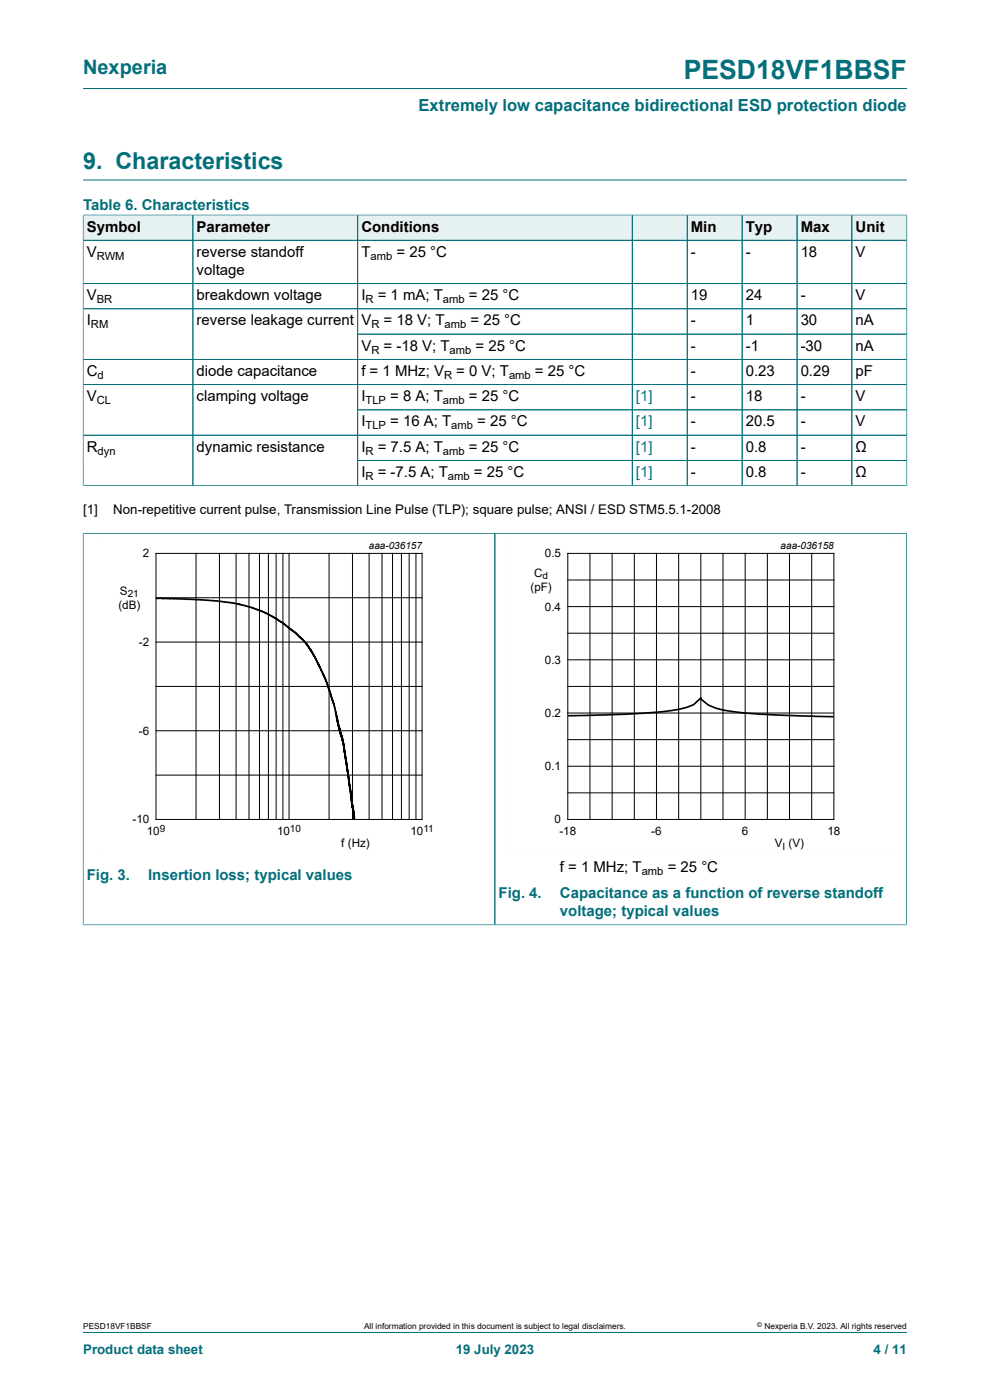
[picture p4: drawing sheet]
<svg xmlns="http://www.w3.org/2000/svg" width="210mm" height="297mm" viewBox="0 0 210 297" stroke-linecap="round" stroke-linejoin="round" font-family="sans-serif">
<defs><g id="words">
<text font-size="5.6" fill="#036f7b" x="145" y="16.8">PESD18VF1BBSF</text>
<text font-size="4.9" fill="#036f7b" x="17.6" y="35.9">9. Characteristics</text>
<text font-size="4.2" fill="#036f7b" x="17.6" y="15.6">Nexperia</text>
<text font-size="3.5" fill="#036f7b" x="88.8" y="23.7">Extremely low capacitance bidirectional ESD protection diode</text>
<g font-size="3.2" fill="#036f7b">
<text x="17.6" y="44.5">Table 6. Characteristics</text>
<text x="18.4" y="186.7">Fig. 3.</text>
<text x="31.4" y="186.7">Insertion loss; typical values</text>
<text x="105.8" y="190.5">Fig. 4.</text>
<text x="118.8" y="190.5">Capacitance as a function of reverse standoff</text>
<text x="118.8" y="194.3">voltage; typical values</text>
</g>
<g font-size="3.2">
<text x="18.4" y="49.1">Symbol</text>
<text x="41.7" y="49.1">Parameter</text>
<text x="76.7" y="49.1">Conditions</text>
<text x="146.5" y="49.1">Min</text>
<text x="158.2" y="49.1">Typ</text>
<text x="169.8" y="49.1">Max</text>
<text x="181.5" y="49.1">Unit</text>
<text x="18.4" y="54.5">V</text>
<text x="41.7" y="54.5">reverse standoff</text>
<text x="41.7" y="58.3">voltage</text>
<text x="76.7" y="54.5">T</text>
<text x="84.1" y="54.5">= 25 °C</text>
<text x="146.5" y="54.5">-</text>
<text x="158.2" y="54.5">-</text>
<text x="169.8" y="54.5">18</text>
<text x="181.5" y="54.5">V</text>
<text x="18.4" y="63.7">V</text>
<text x="41.7" y="63.7">breakdown voltage</text>
<text x="76.7" y="63.7">I</text>
<text x="80.1" y="63.7">= 1 mA; T</text>
<text x="99.5" y="63.7">= 25 °C</text>
<text x="146.5" y="63.7">19</text>
<text x="158.2" y="63.7">24</text>
<text x="169.8" y="63.7">-</text>
<text x="181.5" y="63.7">V</text>
<text x="18.4" y="69">I</text>
<text x="41.7" y="69">reverse leakage current</text>
<text x="76.7" y="69">V</text>
<text x="81.4" y="69">= 18 V; T</text>
<text x="99.8" y="69">= 25 °C</text>
<text x="146.5" y="69">-</text>
<text x="158.2" y="69">1</text>
<text x="169.8" y="69">30</text>
<text x="181.5" y="69">nA</text>
<text x="76.7" y="74.4">V</text>
<text x="81.4" y="74.4">= -18 V; T</text>
<text x="100.9" y="74.4">= 25 °C</text>
<text x="146.5" y="74.4">-</text>
<text x="158.2" y="74.4">-1</text>
<text x="169.8" y="74.4">-30</text>
<text x="181.5" y="74.4">nA</text>
<text x="18.4" y="79.7">C</text>
<text x="41.7" y="79.7">diode capacitance</text>
<text x="76.7" y="79.7">f = 1 MHz; V</text>
<text x="96.8" y="79.7">= 0 V; T</text>
<text x="113.5" y="79.7">= 25 °C</text>
<text x="146.5" y="79.7">-</text>
<text x="158.2" y="79.7">0.23</text>
<text x="169.8" y="79.7">0.29</text>
<text x="181.5" y="79.7">pF</text>
<text x="18.4" y="85.1">V</text>
<text x="41.7" y="85.1">clamping voltage</text>
<text x="76.7" y="85.1">I</text>
<text x="82.8" y="85.1">= 8 A; T</text>
<text x="99.5" y="85.1">= 25 °C</text>
<text x="146.5" y="85.1">-</text>
<text x="158.2" y="85.1">18</text>
<text x="169.8" y="85.1">-</text>
<text x="181.5" y="85.1">V</text>
<text x="18.4" y="95.8">R</text>
<text x="41.7" y="95.8">dynamic resistance</text>
<text x="76.7" y="90.5">I</text>
<text x="76.7" y="95.8">I</text>
<text x="80.1" y="95.8">= 7.5 A; T</text>
<text x="82.8" y="90.5">= 16 A; T</text>
<text x="99.5" y="95.8">= 25 °C</text>
<text x="101.2" y="90.5">= 25 °C</text>
<text x="146.5" y="90.5">-</text>
<text x="146.5" y="95.8">-</text>
<text x="158.2" y="90.5">20.5</text>
<text x="158.2" y="95.8">0.8</text>
<text x="169.8" y="90.5">-</text>
<text x="169.8" y="95.8">-</text>
<text x="181.5" y="90.5">V</text>
<text x="181.5" y="95.8">Ω</text>
<text x="76.7" y="101.2">I</text>
<text x="80.1" y="101.2">= -7.5 A; T</text>
<text x="100.5" y="101.2">= 25 °C</text>
<text x="146.5" y="101.2">-</text>
<text x="158.2" y="101.2">0.8</text>
<text x="169.8" y="101.2">-</text>
<text x="181.5" y="101.2">Ω</text>
<text x="118.8" y="185">f = 1 MHz; T</text>
<text x="141.6" y="185">= 25 °C</text>
</g>
<g font-size="3.2" fill="#00f">
<text x="134.9" y="85.1">[1]</text>
<text x="134.9" y="90.5">[1]</text>
<text x="134.9" y="95.8">[1]</text>
<text x="134.9" y="101.2">[1]</text>
</g>
<g font-size="2.8">
<text x="17.6" y="109">[1]</text>
<text x="24" y="109">Non-repetitive current pulse, Transmission Line Pulse (TLP); square pulse; ANSI / ESD STM5.5.1-2008</text>
</g>
<g font-size="2.8" fill="#036f7b">
<text x="17.6" y="287.2">Product data sheet</text>
<text x="96.7" y="287.2">19 July 2023</text>
<text x="185.3" y="287.2">4 / 11</text>
</g>
<g font-size="2.5">
<text x="30.3" y="118.2">2</text>
<text x="115.6" y="118.2">0.5</text>
<text x="112.5" y="125.4">(pF)</text>
<text x="113.3" y="122.4">C</text>
<text x="25.1" y="129.1">(dB)</text>
<text x="25.4" y="126.2">S</text>
<text x="115.6" y="129.5">0.4</text>
<text x="29.5" y="137.1">-2</text>
<text x="115.6" y="140.8">0.3</text>
<text x="29.5" y="155.9">-6</text>
<text x="115.6" y="152.1">0.2</text>
<text x="115.6" y="163.4">0.1</text>
<text x="28.1" y="174.7">-10</text>
<text x="31.1" y="177.2">10</text>
<text x="58.8" y="177.2">10</text>
<text x="72.4" y="179.8">f (Hz)</text>
<text x="87.1" y="177.2">10</text>
<text x="117.7" y="174.7">0</text>
<text x="118.7" y="177.2">-18</text>
<text x="138.2" y="177.2">-6</text>
<text x="157.4" y="177.2">6</text>
<text x="164.4" y="179.8">V (V)</text>
<text x="175.5" y="177.2">18</text>
</g>
<g font-size="2.4">
<text x="20.5" y="55.1">RWM</text>
<text x="78.6" y="55.1">amb</text>
<text x="20.5" y="64.3">BR</text>
<text x="77.5" y="64.3">R</text>
<text x="94" y="64.3">amb</text>
<text x="19.3" y="69.6">RM</text>
<text x="78.8" y="69.6">R</text>
<text x="94.3" y="69.6">amb</text>
<text x="78.8" y="75">R</text>
<text x="95.4" y="75">amb</text>
<text x="20.7" y="80.4">d</text>
<text x="94.2" y="80.4">R</text>
<text x="108" y="80.4">amb</text>
<text x="20.5" y="85.7">CL</text>
<text x="77.5" y="85.7">TLP</text>
<text x="94" y="85.7">amb</text>
<text x="77.5" y="91.1">TLP</text>
<text x="95.7" y="91.1">amb</text>
<text x="20.7" y="96.4">dyn</text>
<text x="77.5" y="96.4">R</text>
<text x="77.5" y="101.8">R</text>
<text x="94" y="96.4">amb</text>
<text x="95" y="101.8">amb</text>
<text x="136.1" y="185.6">amb</text>
</g>
<g font-size="2.1">
<text x="78.2" y="116.6">aaa-036157</text>
<text x="165.6" y="116.6">aaa-036158</text>
<text x="115.1" y="122.9">d</text>
<text x="27.1" y="126.6">21</text>
<text x="33.9" y="176.5">9</text>
<text x="61.5" y="176.5">10</text>
<text x="89.8" y="176.5">11</text>
<text x="166" y="180.3">I</text>
</g>
<g font-size="1.8">
<text x="17.6" y="282">PESD18VF1BBSF</text>
<text x="77.2" y="282">All information provided in this document is subject to legal disclaimers.</text>
<text x="162.2" y="282">Nexperia B.V. 2023. All rights reserved</text>
</g>
<text font-size="1.4" x="160.6" y="281.6">©</text>
</g></defs>
<path d="M17.6 18.8h174.8M17.6 38.2h174.8" fill="none" stroke="#036f7b" stroke-width=".21"/>
<path d="M17.7 45.7h23.2v5.2h-23.2z" fill="#e6f1f2"/>
<path d="M17.6 45.5v5.5h23.3v-5.4h-23.3" fill="none" stroke="#036f7b" stroke-width=".21"/>
<path d="M41 45.7h34.8v5.2h-34.8z" fill="#e6f1f2"/>
<path d="M40.9 45.6h35v5.4h-35z" fill="none" stroke="#036f7b" stroke-width=".21"/>
<path d="M75.9 45.7h58.1v5.2h-58.1z" fill="#e6f1f2"/>
<path d="M75.9 45.6h58.2v5.4h-58.2z" fill="none" stroke="#036f7b" stroke-width=".21"/>
<path d="M134.2 45.7h11.5v5.2h-11.5z" fill="#e6f1f2"/>
<path d="M134.1 45.6h11.7v5.4h-11.7z" fill="none" stroke="#036f7b" stroke-width=".21"/>
<path d="M145.8 45.7h11.5v5.2h-11.5z" fill="#e6f1f2"/>
<path d="M145.8 45.6h11.6v5.4h-11.6z" fill="none" stroke="#036f7b" stroke-width=".21"/>
<path d="M157.5 45.7h11.5v5.2h-11.5z" fill="#e6f1f2"/>
<path d="M157.4 45.6h11.7v5.4h-11.7z" fill="none" stroke="#036f7b" stroke-width=".21"/>
<path d="M169.1 45.7h11.5v5.2h-11.5z" fill="#e6f1f2"/>
<path d="M169.1 45.6h11.6v5.4h-11.6z" fill="none" stroke="#036f7b" stroke-width=".21"/>
<path d="M180.8 45.7h11.5v5.2h-11.5z" fill="#e6f1f2"/>
<g fill="none" stroke="#036f7b" stroke-width=".21">
<path d="M17.6 51h174.8M17.6 45.7v57.4M17.7 45.6h174.7M40.9 45.7v57.3M75.9 45.7v57.3M134.1 45.7v57.3M145.8 45.7v57.3M157.4 45.7v57.3M169.1 45.7v57.3M180.7 45.6v57.4M192.4 45.5v57.6M17.6 60.1h174.8"/>
<path d="M17.6 65.5h174.8M17.6 76.2h174.8M75.9 70.9h116.5M17.6 81.6h174.8M17.6 92.3h174.8M75.9 87h116.5M75.9 97.7h116.5M17.6 103h174.8M17.6 113.1h174.8M17.6 113.1v83.2M105 113.1v83.1M192.3 113.1v83.2"/>
<path d="M17.6 196.2h174.8M17.6 282.6h174.8"/>
</g>
<path d="M20.4 114.6h81.8v66.3h-81.8zM107.7 114.6h81.9v66.3h-81.9z" fill="none" stroke="#fefefe" stroke-width=".21"/>
<g fill="none" stroke="#000" stroke-width=".21">
<path d="M33.1 117.4h56.4v56.4h-56.4zM41.6 117.4v56.4M46.5 117.4v56.4M50.1 117.4v56.4M52.8 117.4v56.4M55 117.4v56.4M56.9 117.4v56.4M58.6 117.4v56.4M60 117.4v56.4M61.3 117.4v56.4M69.8 117.4v56.4M74.8 117.4v56.4"/>
<path d="M78.3 117.4v56.4M81 117.4v56.4M83.3 117.4v56.4M85.2 117.4v56.4M86.8 117.4v56.4M88.2 117.4v56.4M120.4 117.4h56.5v56.4h-56.5zM125.1 117.4v56.4M129.8 117.4v56.4M134.6 117.4v56.4M139.3 117.4v56.4M144 117.4v56.4"/>
<path d="M148.7 117.4v56.4M153.4 117.4v56.4M158.1 117.4v56.4M162.8 117.4v56.4M167.5 117.4v56.4M172.2 117.4v56.4M33.1 126.8h56.4M33.1 136.2h56.4M120.4 123h56.5M120.4 134.3h56.5M120.4 128.7h56.5M120.4 140h56.5"/>
<path d="M33.1 145.6h56.4M33.1 155h56.4M120.4 145.6h56.5M120.4 156.9h56.5M120.4 151.3h56.5M33.1 164.4h56.4M120.4 168.2h56.5M120.4 162.6h56.5"/>
</g>
<path d="M33.2 127h6.4l7 .5 3.6 .5 3.3 .9 2.7 1 3.9 2.3 2.5 1.9 1.7 1.6 1.8 2.5 1.8 3.4 1.2 2.6 1.5 4.8 .1-.1 .8 3.7v-.3v.7l.1-.4 .2 1.6 .1-.3v.8l.1 .1v-.5v.7l.1-.5v.8v-.5v.7l.1-.5 .3 1.5v-.3l.1 .8v-.4l.1 .9 .1-.3 .1 1.2v-.3l.1 1.3 .1-.3 2.1 14.6M120.6 151.8l10.9-.2a83.6 83.6 0 0 0 14.1-1.5l1.5-.6 1.6-1.4v.2a10.2 10.2 0 0 0 6.2 2.6 230.2 230.2 0 0 0 21.9 1.1" fill="none" stroke="#000" stroke-width=".35"/>
<use href="#words"/>
</svg>
